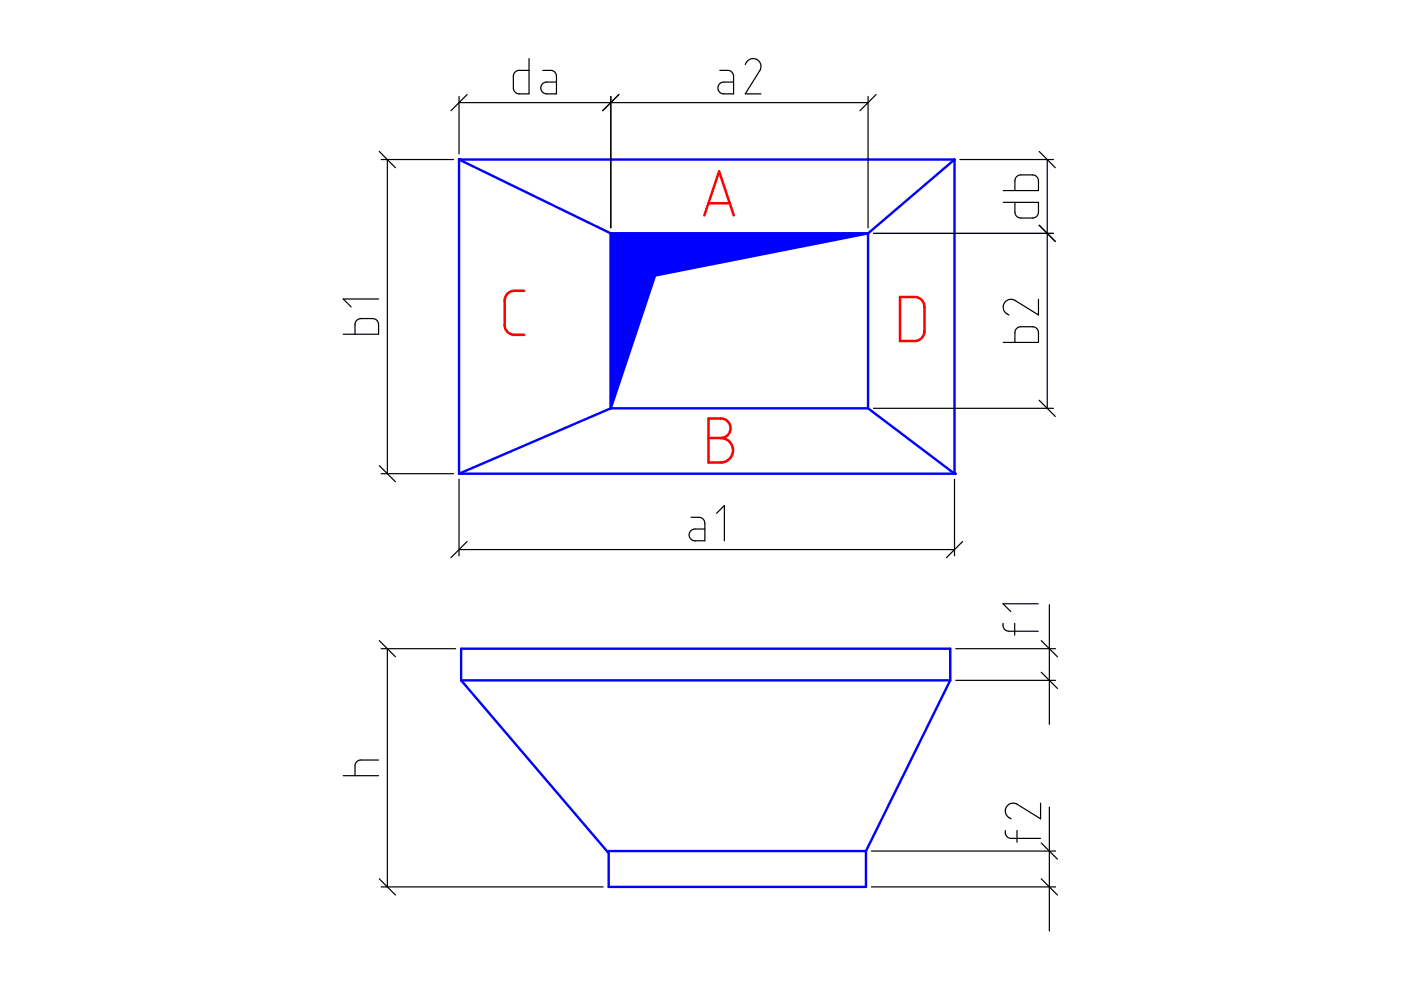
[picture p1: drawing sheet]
<svg xmlns="http://www.w3.org/2000/svg" width="297mm" height="210mm" viewBox="0 0 297 210" stroke-linecap="round" stroke-linejoin="round" font-family="sans-serif">
<path d="M129.5 49.5h54.5l-45.1 8.9-9.4 28.2z" fill-rule="evenodd" fill="#00f"/>
<path d="M97.3 33.8h105.1v66.6h-105.1z" fill="none" stroke="#00f" stroke-width=".51"/>
<g fill="#00f">
<circle cx="97.3" cy="33.8" r=".25"/>
<circle cx="202.4" cy="100.4" r=".25"/>
</g>
<g fill="none" stroke="#00f" stroke-width=".51">
<path d="M97.3 33.8l32.2 15.7M202.4 33.8l-18.4 15.7M129.5 49.5h54.5M129.5 49.5v37.1M184 49.5v37.1M184 49.5l-45.1 8.9-9.4 28.2M129.5 86.6h54.5M129.5 86.6l-32.2 13.8M184 86.6l18.4 13.8M97.8 144.3v-6.8h103.7v6.8M97.8 144.3h103.7M97.8 144.3l31.3 36.6v7.1h54.5v-7.6"/>
<path d="M201.5 144.3l-17.9 36.1M129.1 180.4h54.5"/>
</g>
<g fill="none" stroke="#000" stroke-width=".25">
<path d="M112.2 12.4v7.5l-2.6-.1-.5-.4-.3-.7v-2.6l.2-.6 .4-.4 .5-.2h2.3M115.1 14.9h1.9l.4 .2 .4 .5 .2 .4v3.9h-2.2l-.8-.3-.2-.4-.1-.7 .4-.8 .7-.3h2.2M152.6 14.9h2l.5 .3 .3 .4 .1 .5v3.8h-2.2l-.7-.3-.3-.5-.1-.6 .5-.8 .7-.3h2.1M158 13.7l.6-.9 .9-.4 1 .2 .7 .8 .1 .9-.1 .5-3.2 5.1h3.3M80.4 32.1l3.4 3.5M80.8 33.8h15.4M82.1 33.8v66.6M97.3 20.4v12.3M97.3 21.8h86.7M99 20l-3.4 3.5M129.5 20.4v27.9M131.2 20l-3.4 3.5"/>
<path d="M184 20.4v27.9M185.8 20l-3.5 3.5M203.5 33.8h19.9M220.3 32.1l3.5 3.5M222 33.8v52.8M185.2 49.5h38.2M212.7 42.9h7.5l-.1 2.6-.4 .5-.5 .2-3.3-.1-.4-.3-.3-.6v-2.3M212.7 40.4h7.5v-2.1l-.2-.6-.3-.4-.7-.2h-2.7l-.5 .2-.4 .3-.2 .5v2.3M220.3 47.8l3.5 3.4M72.8 70.9h7.5v-2.1l-.2-.6-.4-.4-.6-.3h-2.6l-.6 .2-.4 .3-.2 .5v2.4M80.3 63.4h-7.5l1.6 1.7M212.7 72.6h7.5l-.1-2.6-.3-.4-.7-.3h-2.8l-.5 .1-.4 .4-.2 .5v2.3"/>
<path d="M220.2 63.5v3.3l-5-3.1-.7-.2-.8 .1-.5 .3-.5 1 .3 1.1 .9 .8M80.4 98.7l3.4 3.5M185.2 86.6h38.2M220.3 84.9l3.5 3.4M80.8 100.4h15.4M97.3 116.5h105.1M97.3 101.6v16.2M99 114.8l-3.4 3.4M146.5 109.7h2.1l.6 .5 .2 .7v3.8h-2.2l-.6-.3-.4-.6-.1-.6 .5-.8 .7-.2h2.1M151.9 108.8l1.7-1.6v7.5M202.4 101.6v16.2M204.1 114.8l-3.4 3.4"/>
<path d="M80.4 135.8l3.4 3.5M80.8 137.5h15.8M82.1 137.5v50.5M202.6 137.5h21.2M212.7 132.2v.7l.2 .4 .8 .5h6.4M215.1 132.2v2.5M220.1 128h-7.4l1.6 1.7M220.8 135.8l3.4 3.5M222.5 128.2v25.4M202.6 144.3h21.2M220.8 142.5l3.4 3.5M72.8 164.5h7.5"/>
<path d="M80.3 161.1h-4l-.5 .3-.5 .7v2.4M213.1 176.1l.2 1 .7 .6 6.6 .1M215.6 176.1v2.5M220.6 170.3v3.3l-5.1-3.2-.5-.1-.9 .1-.8 .8-.2 .9 .4 .9 .9 .6M220.8 178.7l3.4 3.5M222.5 171.1v26.3M80.4 186.3l3.4 3.5M80.8 188h47.1M184.8 188h39M184.8 180.4h39M220.8 186.3l3.4 3.5"/>
</g>
<path d="M149.3 45.7l3.2-9.4 3.1 9.4M150.2 43.1h4.5M111.1 61.7h-2.2l-.6 .1-.9 .7-.4 1.1v5.5l.2 .8 .5 .5 .8 .5 2.6 .1M190.8 63h3.6l.8 .4 .6 .8 .2 .7v5.7l-.5 1-.8 .6-.6 .1h-3.3zM150.2 88.7l3.2 .1 .8 .5 .6 .8 .1 1-.4 .9-.7 .6-1 .3 .9 .1 .8 .5 .6 .7 .3 .8v.9l-.2 .6-.7 .9-.8 .5-.7 .2h-2.8zM150.2 92.9h2.6" fill="none" stroke="#f00" stroke-width=".53"/>
</svg>
